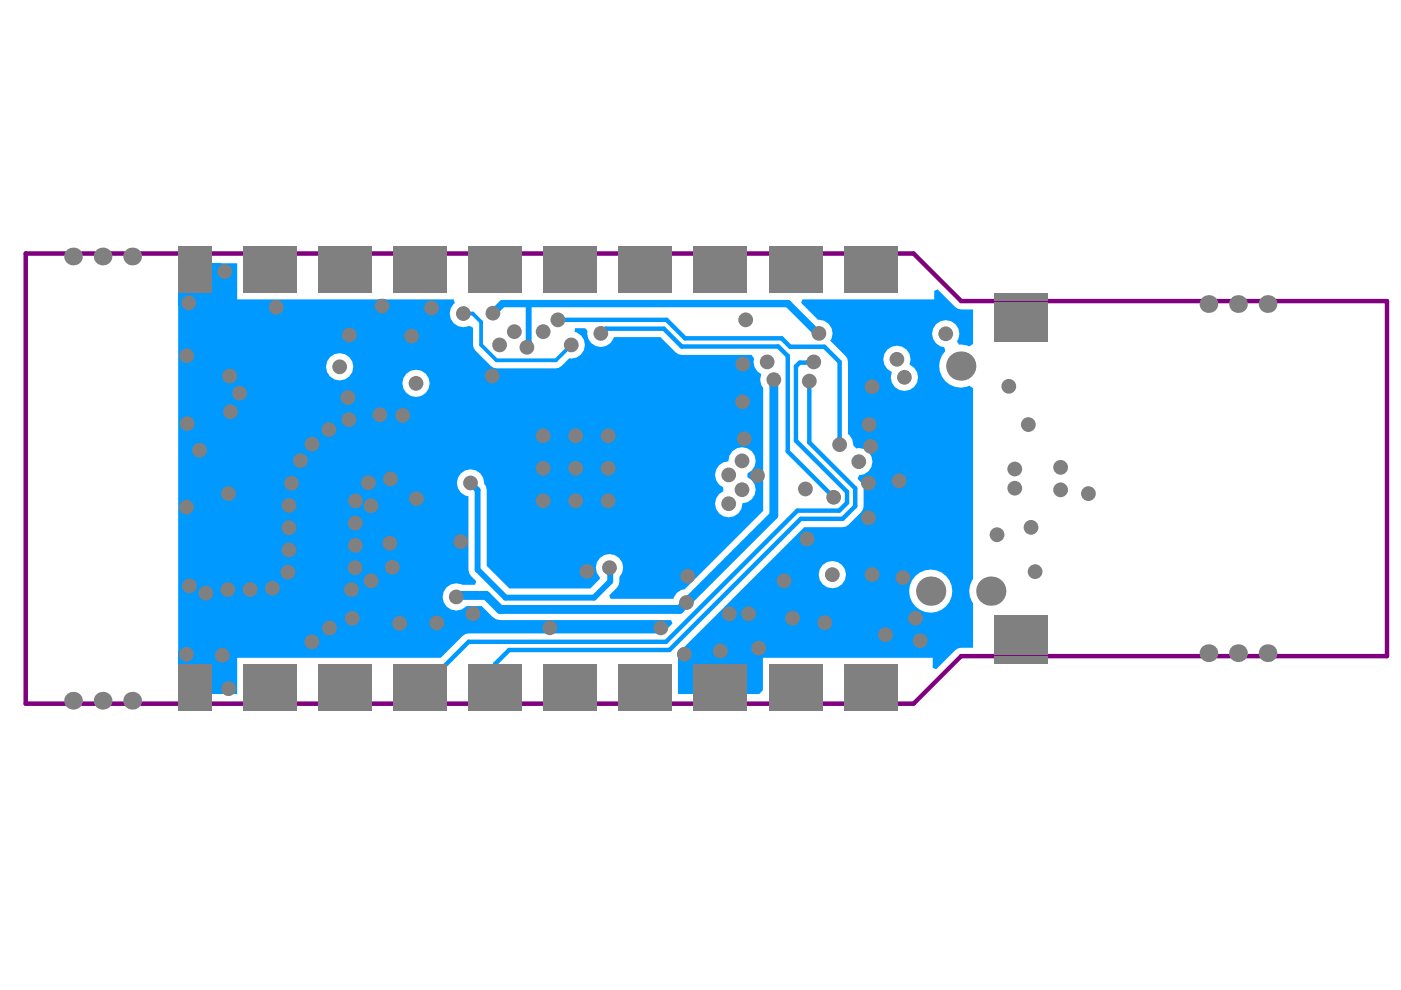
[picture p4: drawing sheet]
<svg xmlns="http://www.w3.org/2000/svg" width="297mm" height="210mm" viewBox="0 0 297 210" stroke-linecap="round" stroke-linejoin="round" font-family="sans-serif">
<path d="M193.7 53.8h-188.2v95.4h188.2" fill="none" stroke="#800080" stroke-width=".96"/>
<path d="M193.7 53.8l10.1 10h90.3v75.3h-90.3l-10.1 10.1" fill="none" stroke="#800080" stroke-width=".94"/>
<g fill="#09f">
<path d="M170.2 63.5h27.9v-1.8l.7-.3 3.7 3.7 .6 .4 .7 .1h2.5v7.3l-.8 .6-.6-.3-1.6-.1-.4-.8a2.87 2.87 0 0 0-1.2-4.2 2.87 2.87 0 0 0-4 1.9 2.87 2.87 0 0 0 2.5 3.6l.2 .8a4.5 4.5 0 0 0-.5 5.8 4.5 4.5 0 0 0 5.6 1.6l.8 .5v40.5a4.4 4.4 0 0 0 0 5.1v9.4h-2.5l-.7 .2-.6 .4-4 4-.7-.3v-2.1h-36v6.9l-.8 .8h-1v-1.4h-14.5v1.4h-1.8v-7.7l-.1-.8 26.9-26.9h8.1l.7-.2 .6-.3 2.7-2.7 .4-.6 .1-.7v-3.8l-.1-.6-1.2-1.4 .4-.7a2.86 2.86 0 0 0 2.8-3.2 2.86 2.86 0 0 0-3.4-2.5l-.7-.7a2.61 2.61 0 0 0-1.1-2.4v-15.3l-.1-.6-.4-.6-3.3-3.2a2.86 2.86 0 0 0 .1-3.1 2.86 2.86 0 0 0-2.6-1.4l-3.6-3.6zM188.1 74.1a2.92 2.92 0 0 0 1 4.8 2.9 2.9 0 0 0 1.6 3.8 2.9 2.9 0 0 0 3.8-1.6 2.9 2.9 0 0 0-1.7-3.8 2.9 2.9 0 0 0-1-3.5 2.9 2.9 0 0 0-3.7 .3zM173.6 121.8a2.9 2.9 0 0 0 5.8 0 2.9 2.9 0 0 0-5.8 0zM192.8 125.3a4.6 4.6 0 0 0 9.1 0 4.6 4.6 0 0 0-9.1 0zM153.5 139.2v5h6.5v-5zM145.5 139.2v5h6.4v-5z"/>
<path d="M40.5 58h.8v-.8h5.1v-1.4h3.9v7.7h45.9l.2 .8a2.85 2.85 0 0 0-.6 3.7 2.85 2.85 0 0 0 3.7 1.1l.8 .4v3.6l.1 .7 .4 .5 3.3 3.3 .5 .4 .7 .1h12.6l.6-.1 .6-.4 1.6-1.7a2.84 2.84 0 0 0 3.3-2.2 2.84 2.84 0 0 0-2.2-3.3l.1-.8h2.2l.5 .6a2.84 2.84 0 0 0 2.1 3.3 2.84 2.84 0 0 0 3.4-2h9.9l3.3 3.2 .5 .4 .7 .1h14.9l.5 .8a2.73 2.73 0 0 0 1.5 3.3 2.7 2.7 0 0 0 .4 2.9v26.1l-16.6 16.6a2.63 2.63 0 0 0-2.4 2.1h-13.3l-.3-.8 1.6-1.6 .4-.6 .1-1.7a2.89 2.89 0 0 0-.1-4 2.89 2.89 0 0 0-4.1 0 2.89 2.89 0 0 0 .1 4.1v.3l-2.1 2.1h-17.1l-4.8-4.8v-16.1l-.2-.7-.4-.7a2.87 2.87 0 0 0-2.6-3 2.87 2.87 0 0 0-3.1 2.5 2.87 2.87 0 0 0 2.4 3.2v15.6l.2 .7 .4 .6 1.1 1.2-.3 .7h-2.7a2.88 2.88 0 0 0-3.7 1.1 2.88 2.88 0 0 0 .7 3.8 2.88 2.88 0 0 0 3.9-.4h3.2l2.3 2.3 .8 .5 .8 .2h36.3l.3 .7-2.1 2.1h-41.1l-.7 .1-.6 .4-4.6 4.7h-43.2v7.7h-3.9v-1.4h-5.1v-.8h-.8v-5.8h-2.7v-75.4h2.7zM42.1 58.8v5h4.3v-5zM69.1 77.8a2.9 2.9 0 0 0 5.8 0 2.9 2.9 0 0 0-5.8 0zM85.3 81.3a2.9 2.9 0 0 0 5.8 0 2.9 2.9 0 0 0-5.8 0zM155.3 95.7l-.6 .9-.3 1.2a2.88 2.88 0 0 0-2.7 2.3 2.88 2.88 0 0 0 1.6 3.2v.9a2.89 2.89 0 0 0-.3 5.1 2.89 2.89 0 0 0 4.4-2.6 2.88 2.88 0 0 0 2.8-2.3 2.88 2.88 0 0 0-1.7-3.2v-.8a2.89 2.89 0 0 0 1.2-4.3 2.89 2.89 0 0 0-4.4-.4zM42.1 139.2v5h4.3v-5z"/>
</g>
<path d="M118.3 67.8h23l3.9 3.9h20.5l1.8 1.8h7.3l3.2 3.2v17.6M127.4 70.7l1-1h12.3l3.8 3.8h20.5l2 2v20.2l9.8 9.7M172.4 76.9h-2.8l-.8 .8v15.7l10.8 10.9v2.3l-1.7 1.7h-8.8l-27.9 27.8h-41.8l-10.3 10.3v2.8M171.6 80.8v13l9.7 9.7v3.8l-2.7 2.7h-8.8l-27.9 27.8h-33.9l-3 3v8.4" fill="none" stroke="#09f" stroke-width=".94"/>
<path d="M164.5 80.5l-.4 .5v28.3l-20 19.9h-38.1l-2.9-3h-6.5" fill="none" stroke="#09f" stroke-width="1.9"/>
<path d="M104.5 66.4l2-2h60.5l6.6 6.6M104.5 66.4h.1" fill="none" stroke="#09f" stroke-width="1.6"/>
<path d="M98.2 66.5h2l1.8 1.8v4.8l3.3 3.3h12.6l3.2-3.3" fill="none" stroke="#09f" stroke-width=".8"/>
<path d="M112.1 64.4v8.9l-.4 .3M99.8 102.4l1.5 1.5v16.9l5.9 5.9h18.7l3.5-3.4v-2.6" fill="none" stroke="#09f" stroke-width="1.3"/>
<g fill="#09f">
<path d="M37.8 55.8h8.9v9.1h-8.9z" fill-rule="evenodd"/>
<path d="M37.8 138.1h8.9v9h-8.9z" fill-rule="evenodd"/>
<path d="M144.9 138.4h15.8v8.8h-15.8z" fill-rule="evenodd"/>
</g>
<g fill="#808080">
<circle cx="115.2" cy="92.4" r="1.57"/>
<circle cx="122.1" cy="92.4" r="1.57"/>
<circle cx="129" cy="92.4" r="1.57"/>
<circle cx="115.2" cy="99.3" r="1.57"/>
<circle cx="122.1" cy="99.3" r="1.57"/>
<circle cx="129" cy="99.3" r="1.57"/>
<circle cx="115.2" cy="106.2" r="1.57"/>
<circle cx="122.1" cy="106.2" r="1.57"/>
<circle cx="129" cy="106.2" r="1.57"/>
<circle cx="145.1" cy="138.7" r="1.57"/>
<circle cx="184.1" cy="102.4" r="1.57"/>
<circle cx="176.8" cy="105.4" r="1.57"/>
<circle cx="172.5" cy="76.7" r="1.57"/>
<circle cx="162.7" cy="76.7" r="1.57"/>
<circle cx="164.1" cy="80.5" r="1.57"/>
<circle cx="171.6" cy="80.8" r="1.57"/>
<circle cx="184.9" cy="82" r="1.57"/>
<circle cx="182.1" cy="97.9" r="1.57"/>
<circle cx="184.1" cy="109.8" r="1.57"/>
<circle cx="154.7" cy="130.1" r="1.57"/>
<circle cx="116.6" cy="133.1" r="1.57"/>
<circle cx="170.8" cy="103.7" r="1.57"/>
<circle cx="160.6" cy="100.8" r="1.57"/>
<circle cx="158.1" cy="67.8" r="1.57"/>
<circle cx="127.4" cy="70.7" r="1.57"/>
<circle cx="173.6" cy="70.7" r="1.57"/>
<circle cx="178" cy="94.3" r="1.57"/>
<circle cx="118.3" cy="67.8" r="1.57"/>
<circle cx="88.2" cy="81.3" r="1.57"/>
<circle cx="47.1" cy="138.9" r="1.57"/>
<circle cx="39.5" cy="138.7" r="1.57"/>
<circle cx="85.4" cy="88.1" r="1.57"/>
<circle cx="63.7" cy="97.6" r="1.57"/>
<circle cx="74" cy="89" r="1.57"/>
<circle cx="69.7" cy="91.1" r="1.57"/>
<circle cx="66.2" cy="94.2" r="1.57"/>
<circle cx="61.8" cy="102.5" r="1.57"/>
<circle cx="61.3" cy="107.2" r="1.57"/>
<circle cx="61.3" cy="111.9" r="1.57"/>
<circle cx="61.3" cy="116.6" r="1.57"/>
<circle cx="61" cy="121.3" r="1.57"/>
<circle cx="57.8" cy="124.7" r="1.57"/>
<circle cx="53" cy="125" r="1.57"/>
<circle cx="48.3" cy="125" r="1.57"/>
<circle cx="43.6" cy="125.8" r="1.57"/>
<circle cx="69.9" cy="133.1" r="1.57"/>
<circle cx="74.5" cy="125" r="1.57"/>
<circle cx="75.3" cy="120.4" r="1.57"/>
<circle cx="75.3" cy="115.6" r="1.57"/>
<circle cx="75.3" cy="110.9" r="1.57"/>
<circle cx="75.4" cy="106.2" r="1.57"/>
<circle cx="78.1" cy="102.4" r="1.57"/>
<circle cx="82.8" cy="101.5" r="1.57"/>
<circle cx="80.5" cy="87.9" r="1.57"/>
<circle cx="66.1" cy="136.1" r="1.57"/>
<circle cx="171.1" cy="114.3" r="1.57"/>
<circle cx="81" cy="64.9" r="1.57"/>
<circle cx="72" cy="77.8" r="1.57"/>
<circle cx="87.3" cy="71.3" r="1.57"/>
<circle cx="91.5" cy="65.3" r="1.57"/>
<circle cx="74.1" cy="71" r="1.57"/>
<circle cx="104.5" cy="66.4" r="1.57"/>
<circle cx="98.2" cy="66.5" r="1.57"/>
<circle cx="104.3" cy="79.7" r="1.57"/>
<circle cx="105.9" cy="73.1" r="1.57"/>
<circle cx="109" cy="70.3" r="1.57"/>
<circle cx="184.9" cy="121.8" r="1.57"/>
<circle cx="157.8" cy="93" r="1.57"/>
<circle cx="215.2" cy="103.5" r="1.57"/>
<circle cx="215.2" cy="99.4" r="1.57"/>
<circle cx="58.6" cy="65.2" r="1.57"/>
<circle cx="154.5" cy="106.8" r="1.57"/>
<circle cx="157.3" cy="103.8" r="1.57"/>
<circle cx="154.5" cy="100.7" r="1.57"/>
<circle cx="157.3" cy="97.7" r="1.57"/>
<circle cx="157.4" cy="85.2" r="1.57"/>
<circle cx="157.5" cy="77.2" r="1.57"/>
<circle cx="121.1" cy="73.1" r="1.57"/>
<circle cx="92.6" cy="132.1" r="1.57"/>
<circle cx="84.7" cy="132.2" r="1.57"/>
<circle cx="194.1" cy="131.1" r="1.57"/>
<circle cx="166.2" cy="123.1" r="1.57"/>
<circle cx="78.7" cy="107.2" r="1.57"/>
<circle cx="82.6" cy="115.2" r="1.57"/>
<circle cx="78.7" cy="123.1" r="1.57"/>
<circle cx="74.7" cy="131.1" r="1.57"/>
<circle cx="50.8" cy="83.4" r="1.57"/>
<circle cx="83.2" cy="120.3" r="1.57"/>
<circle cx="40" cy="64.2" r="1.57"/>
<circle cx="39.7" cy="89.8" r="1.57"/>
<circle cx="111.7" cy="73.6" r="1.57"/>
<circle cx="145.5" cy="127.8" r="1.57"/>
<circle cx="145.8" cy="122.2" r="1.57"/>
<circle cx="140.1" cy="133.1" r="1.57"/>
<circle cx="158.7" cy="130.1" r="1.57"/>
<circle cx="115.2" cy="70.3" r="1.57"/>
<circle cx="42.3" cy="95.5" r="1.57"/>
<circle cx="129.2" cy="120.4" r="1.57"/>
<circle cx="124.4" cy="121.2" r="1.57"/>
<circle cx="97.7" cy="114.9" r="1.57"/>
<circle cx="96.7" cy="126.6" r="1.57"/>
<circle cx="99.8" cy="102.4" r="1.57"/>
<circle cx="100.3" cy="130.1" r="1.57"/>
<circle cx="88.3" cy="105.7" r="1.57"/>
<circle cx="218.6" cy="111.8" r="1.57"/>
<circle cx="211.4" cy="113.4" r="1.57"/>
<circle cx="219.5" cy="121.2" r="1.57"/>
<circle cx="224.9" cy="99.1" r="1.57"/>
<circle cx="230.8" cy="104.7" r="1.57"/>
<circle cx="224.9" cy="103.9" r="1.57"/>
<circle cx="184.3" cy="90" r="1.57"/>
<circle cx="152.7" cy="138" r="1.57"/>
<circle cx="39.5" cy="107.5" r="1.57"/>
<circle cx="73.8" cy="84.3" r="1.57"/>
<circle cx="190.6" cy="102" r="1.57"/>
<circle cx="218" cy="90" r="1.57"/>
<circle cx="191.8" cy="80" r="1.57"/>
<circle cx="191.4" cy="122.5" r="1.57"/>
<circle cx="190.2" cy="76.2" r="1.57"/>
<circle cx="184.6" cy="94.6" r="1.57"/>
<circle cx="174.9" cy="132" r="1.57"/>
<circle cx="195.1" cy="135.8" r="1.57"/>
<circle cx="187.7" cy="134.6" r="1.57"/>
<circle cx="168" cy="131.1" r="1.57"/>
<circle cx="160.9" cy="137.4" r="1.57"/>
<circle cx="213.9" cy="81.9" r="1.57"/>
<circle cx="47.6" cy="57.6" r="1.57"/>
<circle cx="39.6" cy="75.4" r="1.57"/>
<circle cx="48.4" cy="104.7" r="1.57"/>
<circle cx="48.4" cy="146" r="1.57"/>
<circle cx="200.5" cy="70.8" r="1.57"/>
<circle cx="40.2" cy="124.2" r="1.57"/>
<circle cx="176.5" cy="121.8" r="1.57"/>
<circle cx="48.9" cy="87.3" r="1.57"/>
<circle cx="48.7" cy="79.7" r="1.57"/>
<circle cx="21.8" cy="148.6" r="1.88"/>
<circle cx="28" cy="148.6" r="1.88"/>
<circle cx="15.5" cy="148.6" r="1.88"/>
<circle cx="15.5" cy="54.4" r="1.88"/>
<circle cx="21.8" cy="54.4" r="1.88"/>
<circle cx="28" cy="54.4" r="1.88"/>
<circle cx="197.3" cy="125.3" r="3.1"/>
<circle cx="210.1" cy="125.3" r="3.1"/>
<circle cx="256.2" cy="138.5" r="1.88"/>
<circle cx="262.5" cy="138.5" r="1.88"/>
<circle cx="268.8" cy="138.5" r="1.88"/>
<circle cx="203.7" cy="77.6" r="3.1"/>
<circle cx="256.2" cy="64.5" r="1.88"/>
<circle cx="262.5" cy="64.5" r="1.88"/>
<circle cx="268.8" cy="64.5" r="1.88"/>
</g>
<g fill="#808080">
<path d="M37.8 140.7h7v8.5h-7z" fill-rule="evenodd"/>
<path d="M37.8 149.2h7v1.6h-7z" fill-rule="evenodd"/>
<path d="M51.6 149.2h11.2v1.6h-11.2z" fill-rule="evenodd"/>
<path d="M51.6 140.7h11.2v8.5h-11.2z" fill-rule="evenodd"/>
<path d="M37.8 52.2h7v1.5h-7z" fill-rule="evenodd"/>
<path d="M37.8 53.8h7v8.4h-7z" fill-rule="evenodd"/>
<path d="M51.6 53.8h11.2v8.4h-11.2z" fill-rule="evenodd"/>
<path d="M51.6 52.2h11.2v1.5h-11.2z" fill-rule="evenodd"/>
<path d="M67.5 140.7h11.3v8.5h-11.3z" fill-rule="evenodd"/>
<path d="M67.5 149.2h11.3v1.6h-11.3z" fill-rule="evenodd"/>
<path d="M83.4 140.7h11.3v8.5h-11.3z" fill-rule="evenodd"/>
<path d="M83.4 149.2h11.3v1.6h-11.3z" fill-rule="evenodd"/>
<path d="M99.3 140.7h11.3v8.5h-11.3z" fill-rule="evenodd"/>
<path d="M99.3 149.2h11.3v1.6h-11.3z" fill-rule="evenodd"/>
<path d="M115.3 140.7h11.2v8.5h-11.2z" fill-rule="evenodd"/>
<path d="M115.3 149.2h11.2v1.6h-11.2z" fill-rule="evenodd"/>
<path d="M67.5 52.2h11.3v1.5h-11.3z" fill-rule="evenodd"/>
<path d="M67.5 53.8h11.3v8.4h-11.3z" fill-rule="evenodd"/>
<path d="M83.4 52.2h11.3v1.5h-11.3z" fill-rule="evenodd"/>
<path d="M83.4 53.8h11.3v8.4h-11.3z" fill-rule="evenodd"/>
<path d="M99.3 53.8h11.3v8.4h-11.3z" fill-rule="evenodd"/>
<path d="M99.3 52.2h11.3v1.5h-11.3z" fill-rule="evenodd"/>
<path d="M115.3 53.8h11.2v8.4h-11.2z" fill-rule="evenodd"/>
<path d="M115.3 52.2h11.2v1.5h-11.2z" fill-rule="evenodd"/>
<path d="M131.2 149.2h11.3v1.6h-11.3z" fill-rule="evenodd"/>
<path d="M147.1 149.2h11.3v1.6h-11.3z" fill-rule="evenodd"/>
<path d="M163 149.2h11.3v1.6h-11.3z" fill-rule="evenodd"/>
<path d="M131.2 140.7h11.3v8.5h-11.3z" fill-rule="evenodd"/>
<path d="M147.1 140.7h11.3v8.5h-11.3z" fill-rule="evenodd"/>
<path d="M163 140.7h11.3v8.5h-11.3z" fill-rule="evenodd"/>
<path d="M131.2 53.8h11.3v8.4h-11.3z" fill-rule="evenodd"/>
<path d="M131.2 52.2h11.3v1.5h-11.3z" fill-rule="evenodd"/>
<path d="M147.1 53.8h11.3v8.4h-11.3z" fill-rule="evenodd"/>
<path d="M147.1 52.2h11.3v1.5h-11.3z" fill-rule="evenodd"/>
<path d="M163 53.8h11.3v8.4h-11.3z" fill-rule="evenodd"/>
<path d="M163 52.2h11.3v1.5h-11.3z" fill-rule="evenodd"/>
<path d="M178.9 149.2h11.3v1.6h-11.3z" fill-rule="evenodd"/>
<path d="M178.9 140.7h11.3v8.5h-11.3z" fill-rule="evenodd"/>
<path d="M210.8 139.1h11.3v1.6h-11.3z" fill-rule="evenodd"/>
<path d="M210.8 130.3h11.3v8.5h-11.3z" fill-rule="evenodd"/>
<path d="M178.9 53.8h11.3v8.4h-11.3z" fill-rule="evenodd"/>
<path d="M178.9 52.2h11.3v1.5h-11.3z" fill-rule="evenodd"/>
<path d="M210.8 64.1h11.3v8.5h-11.3z" fill-rule="evenodd"/>
<path d="M210.8 62.3h11.3v1.5h-11.3z" fill-rule="evenodd"/>
</g>
</svg>
